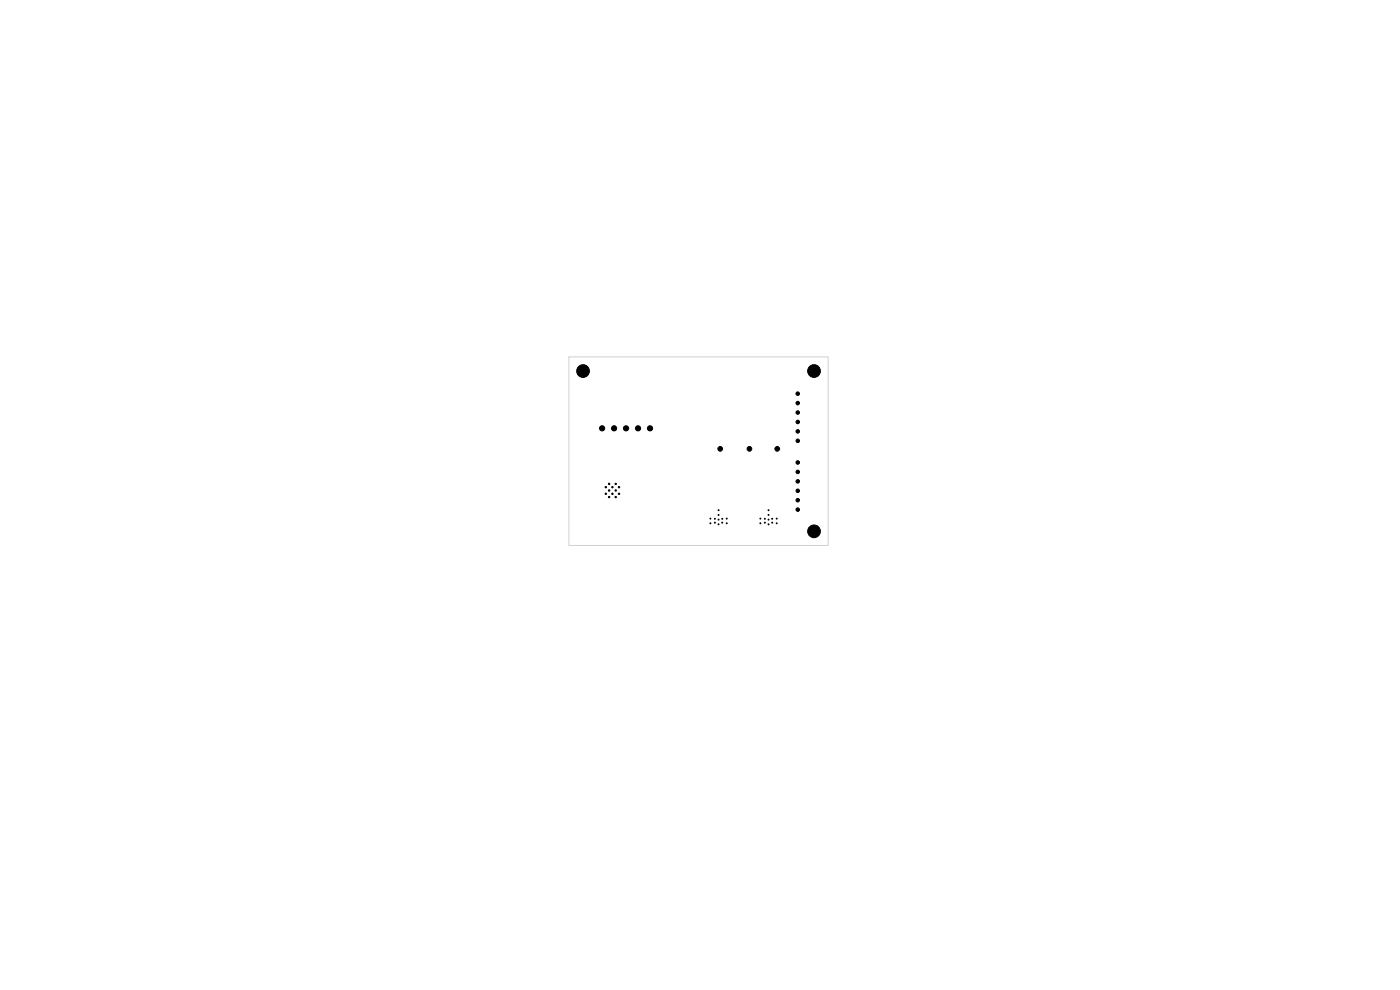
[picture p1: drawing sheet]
<svg xmlns="http://www.w3.org/2000/svg" width="297mm" height="210mm" viewBox="0 0 297 210" stroke-linecap="round" stroke-linejoin="round" font-family="sans-serif">
<path d="M120.7 75.7h55v40h-55z" fill="none" stroke="#d0d2cd" stroke-width=".21"/>
<g fill="#000" stroke="#000" stroke-width=".21">
<circle cx="123.7" cy="78.7" r="1.35"/>
<circle cx="172.7" cy="78.7" r="1.35"/>
<circle cx="127.7" cy="90.9" r=".55"/>
<circle cx="130.3" cy="90.9" r=".55"/>
<circle cx="132.8" cy="90.9" r=".55"/>
<circle cx="135.4" cy="90.9" r=".55"/>
<circle cx="137.9" cy="90.9" r=".55"/>
<circle cx="152.8" cy="95.2" r=".5"/>
<circle cx="159" cy="95.2" r=".5"/>
<circle cx="164.9" cy="95.2" r=".5"/>
<circle cx="169.2" cy="87.5" r=".37"/>
<circle cx="169.2" cy="91.5" r=".37"/>
<circle cx="169.2" cy="98.1" r=".37"/>
<circle cx="169.2" cy="83.5" r=".37"/>
<circle cx="169.2" cy="93.5" r=".37"/>
<circle cx="169.2" cy="85.5" r=".37"/>
<circle cx="169.2" cy="89.5" r=".37"/>
<circle cx="128.5" cy="104.7" r=".15"/>
<circle cx="128.5" cy="103.3" r=".15"/>
<circle cx="129.2" cy="105.4" r=".15"/>
<circle cx="129.2" cy="104" r=".15"/>
<circle cx="129.2" cy="102.6" r=".15"/>
<circle cx="129.9" cy="104.7" r=".15"/>
<circle cx="129.9" cy="103.3" r=".15"/>
<circle cx="130.6" cy="105.4" r=".15"/>
<circle cx="130.6" cy="104" r=".15"/>
<circle cx="130.6" cy="102.6" r=".15"/>
<circle cx="131.3" cy="104.7" r=".15"/>
<circle cx="131.3" cy="103.3" r=".15"/>
<circle cx="150.7" cy="110" r=".1"/>
<circle cx="150.7" cy="111" r=".1"/>
<circle cx="151.7" cy="110" r=".1"/>
<circle cx="151.7" cy="110.9" r=".1"/>
<circle cx="152.4" cy="109.2" r=".1"/>
<circle cx="152.4" cy="110.2" r=".1"/>
<circle cx="152.4" cy="111.2" r=".1"/>
<circle cx="152.4" cy="108.2" r=".1"/>
<circle cx="153.2" cy="110" r=".1"/>
<circle cx="153.2" cy="110.9" r=".1"/>
<circle cx="154.2" cy="110" r=".1"/>
<circle cx="154.2" cy="111" r=".1"/>
<circle cx="161.3" cy="110" r=".1"/>
<circle cx="161.3" cy="111" r=".1"/>
<circle cx="162.3" cy="110.1" r=".1"/>
<circle cx="162.3" cy="110.9" r=".1"/>
<circle cx="163" cy="109.2" r=".1"/>
<circle cx="163" cy="110.2" r=".1"/>
<circle cx="163" cy="111.2" r=".1"/>
<circle cx="163" cy="108.2" r=".1"/>
<circle cx="163.8" cy="110" r=".1"/>
<circle cx="163.8" cy="110.9" r=".1"/>
<circle cx="164.8" cy="110" r=".1"/>
<circle cx="164.8" cy="111" r=".1"/>
<circle cx="169.2" cy="104.1" r=".37"/>
<circle cx="169.2" cy="106.1" r=".37"/>
<circle cx="169.2" cy="108.1" r=".37"/>
<circle cx="169.2" cy="102.1" r=".38"/>
<circle cx="169.2" cy="100.1" r=".38"/>
<circle cx="172.7" cy="112.7" r="1.35"/>
</g>
</svg>
